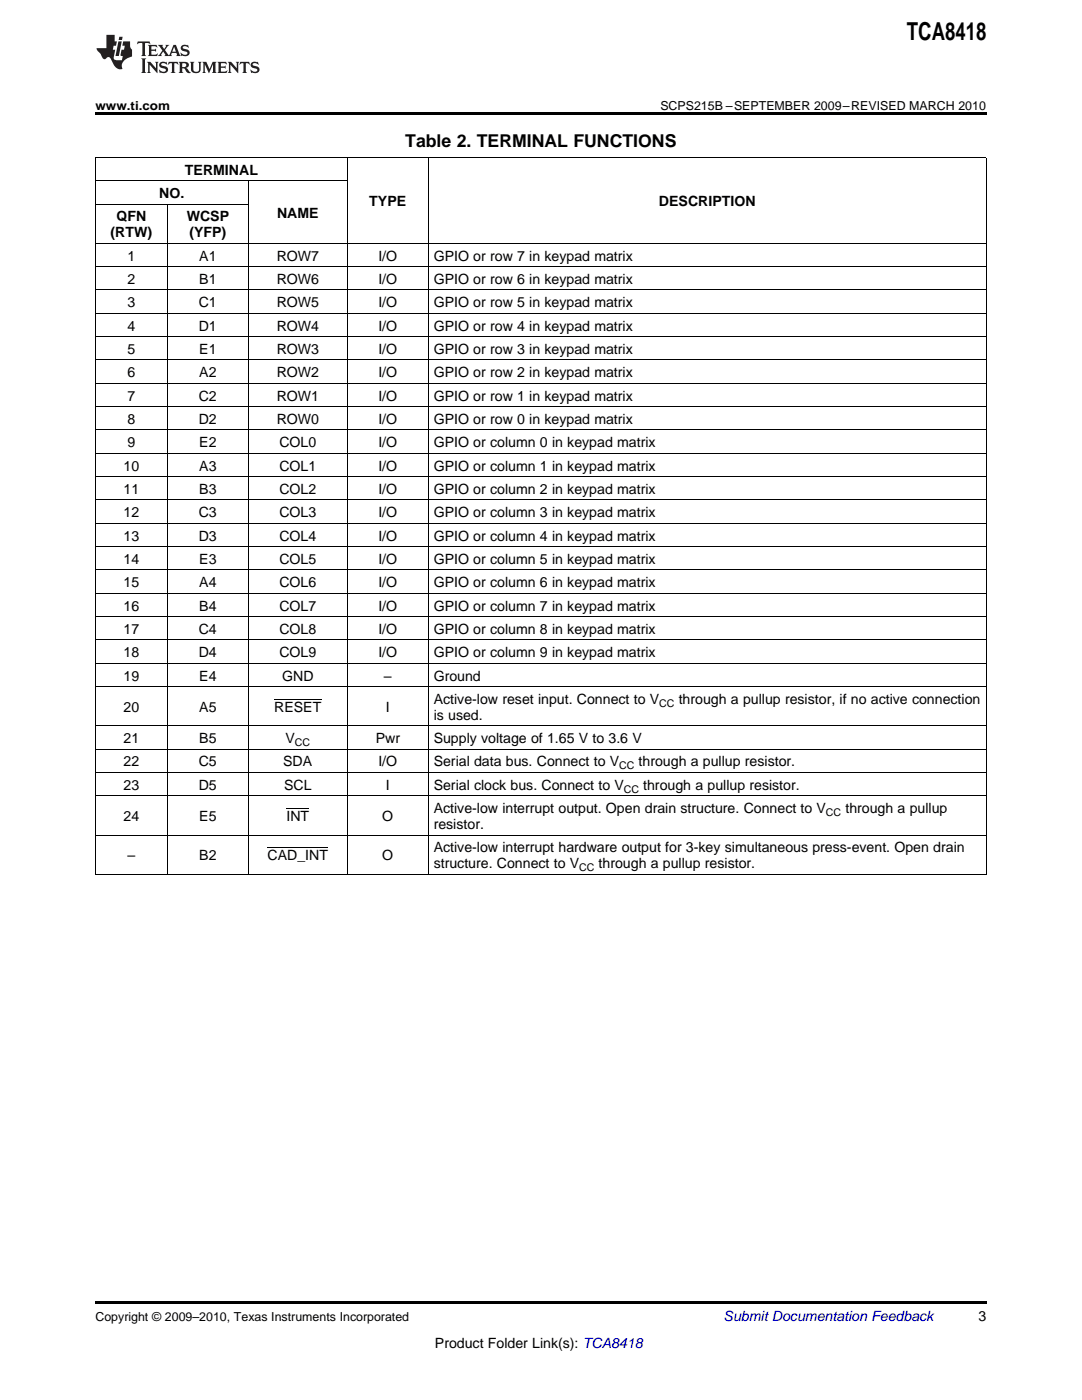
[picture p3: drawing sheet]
<svg xmlns="http://www.w3.org/2000/svg" width="216mm" height="279mm" viewBox="0 0 216 279" stroke-linecap="round" stroke-linejoin="round" font-family="sans-serif">
<defs><g id="words">
<text font-size="4.9" x="181" y="7.9">TCA8418</text>
<text font-size="3.5" x="80.9" y="29.4">Table 2. TERMINAL FUNCTIONS</text>
<g font-size="2.8">
<text x="36.9" y="34.9">TERMINAL</text>
<text x="31.8" y="39.5">NO.</text>
<text x="73.7" y="41.1">TYPE</text>
<text x="131.5" y="41.1">DESCRIPTION</text>
<text x="22" y="47.3">(RTW)</text>
<text x="23.2" y="44.2">QFN</text>
<text x="37.3" y="44.2">WCSP</text>
<text x="37.8" y="47.3">(YFP)</text>
<text x="55.3" y="43.4">NAME</text>
<text x="25.4" y="52">1</text>
<text x="39.8" y="52">A1</text>
<text x="55.2" y="52">ROW7</text>
<text x="75.5" y="52">I/O</text>
<text x="86.5" y="52">GPIO or row 7 in keypad matrix</text>
<text x="25.4" y="56.7">2</text>
<text x="39.8" y="56.7">B1</text>
<text x="55.2" y="56.7">ROW6</text>
<text x="75.5" y="56.7">I/O</text>
<text x="86.5" y="56.7">GPIO or row 6 in keypad matrix</text>
<text x="25.4" y="61.3">3</text>
<text x="25.4" y="66">4</text>
<text x="39.7" y="61.3">C1</text>
<text x="39.7" y="66">D1</text>
<text x="55.2" y="61.3">ROW5</text>
<text x="55.2" y="66">ROW4</text>
<text x="75.5" y="61.3">I/O</text>
<text x="75.5" y="66">I/O</text>
<text x="86.5" y="61.3">GPIO or row 5 in keypad matrix</text>
<text x="86.5" y="66">GPIO or row 4 in keypad matrix</text>
<text x="25.4" y="70.6">5</text>
<text x="39.8" y="70.6">E1</text>
<text x="55.2" y="70.6">ROW3</text>
<text x="75.5" y="70.6">I/O</text>
<text x="86.5" y="70.6">GPIO or row 3 in keypad matrix</text>
<text x="25.4" y="75.3">6</text>
<text x="39.8" y="75.3">A2</text>
<text x="55.2" y="75.3">ROW2</text>
<text x="75.5" y="75.3">I/O</text>
<text x="86.5" y="75.3">GPIO or row 2 in keypad matrix</text>
<text x="25.4" y="79.9">7</text>
<text x="39.7" y="79.9">C2</text>
<text x="55.2" y="79.9">ROW1</text>
<text x="75.5" y="79.9">I/O</text>
<text x="86.5" y="79.9">GPIO or row 1 in keypad matrix</text>
<text x="25.4" y="84.6">8</text>
<text x="25.4" y="89.3">9</text>
<text x="39.7" y="84.6">D2</text>
<text x="39.8" y="89.3">E2</text>
<text x="55.2" y="84.6">ROW0</text>
<text x="55.7" y="89.3">COL0</text>
<text x="75.5" y="84.6">I/O</text>
<text x="75.5" y="89.3">I/O</text>
<text x="86.5" y="84.6">GPIO or row 0 in keypad matrix</text>
<text x="86.5" y="89.3">GPIO or column 0 in keypad matrix</text>
<text x="24.7" y="93.9">10</text>
<text x="39.8" y="93.9">A3</text>
<text x="55.7" y="93.9">COL1</text>
<text x="75.5" y="93.9">I/O</text>
<text x="86.5" y="93.9">GPIO or column 1 in keypad matrix</text>
<text x="24.7" y="98.6">11</text>
<text x="39.8" y="98.6">B3</text>
<text x="55.7" y="98.6">COL2</text>
<text x="75.5" y="98.6">I/O</text>
<text x="86.5" y="98.6">GPIO or column 2 in keypad matrix</text>
<text x="24.7" y="103.2">12</text>
<text x="24.7" y="107.9">13</text>
<text x="39.7" y="103.2">C3</text>
<text x="39.7" y="107.9">D3</text>
<text x="55.7" y="103.2">COL3</text>
<text x="55.7" y="107.9">COL4</text>
<text x="75.5" y="103.2">I/O</text>
<text x="75.5" y="107.9">I/O</text>
<text x="86.5" y="103.2">GPIO or column 3 in keypad matrix</text>
<text x="86.5" y="107.9">GPIO or column 4 in keypad matrix</text>
<text x="24.7" y="112.5">14</text>
<text x="39.8" y="112.5">E3</text>
<text x="55.7" y="112.5">COL5</text>
<text x="75.5" y="112.5">I/O</text>
<text x="86.5" y="112.5">GPIO or column 5 in keypad matrix</text>
<text x="24.7" y="117.2">15</text>
<text x="39.8" y="117.2">A4</text>
<text x="55.7" y="117.2">COL6</text>
<text x="75.5" y="117.2">I/O</text>
<text x="86.5" y="117.2">GPIO or column 6 in keypad matrix</text>
<text x="24.7" y="121.8">16</text>
<text x="39.8" y="121.8">B4</text>
<text x="55.7" y="121.8">COL7</text>
<text x="75.5" y="121.8">I/O</text>
<text x="86.5" y="121.8">GPIO or column 7 in keypad matrix</text>
<text x="24.7" y="126.5">17</text>
<text x="24.7" y="131.2">18</text>
<text x="39.7" y="126.5">C4</text>
<text x="39.7" y="131.2">D4</text>
<text x="55.7" y="126.5">COL8</text>
<text x="55.7" y="131.2">COL9</text>
<text x="75.5" y="126.5">I/O</text>
<text x="75.5" y="131.2">I/O</text>
<text x="86.5" y="126.5">GPIO or column 8 in keypad matrix</text>
<text x="86.5" y="131.2">GPIO or column 9 in keypad matrix</text>
<text x="24.7" y="135.8">19</text>
<text x="39.8" y="135.8">E4</text>
<text x="56.3" y="135.8">GND</text>
<text x="76.6" y="135.8">–</text>
<text x="86.5" y="135.8">Ground</text>
<text x="24.7" y="142.1">20</text>
<text x="39.8" y="142.1">A5</text>
<text x="54.7" y="142.1">RESET</text>
<text x="77" y="142.1">I</text>
<text x="86.5" y="140.5">Active-low reset input. Connect to V</text>
<text x="86.5" y="143.7">is used.</text>
<text x="135.4" y="140.5">through a pullup resistor, if no active connection</text>
<text x="24.7" y="148.3">21</text>
<text x="39.8" y="148.3">B5</text>
<text x="57" y="148.3">V</text>
<text x="75" y="148.3">Pwr</text>
<text x="86.5" y="148.3">Supply voltage of 1.65 V to 3.6 V</text>
<text x="24.7" y="153">22</text>
<text x="39.7" y="153">C5</text>
<text x="56.5" y="153">SDA</text>
<text x="75.5" y="153">I/O</text>
<text x="86.5" y="153">Serial data bus. Connect to V</text>
<text x="127.4" y="153">through a pullup resistor.</text>
<text x="24.7" y="157.6">23</text>
<text x="39.7" y="157.6">D5</text>
<text x="56.7" y="157.6">SCL</text>
<text x="77" y="157.6">I</text>
<text x="86.5" y="157.6">Serial clock bus. Connect to V</text>
<text x="128.3" y="157.6">through a pullup resistor.</text>
<text x="24.7" y="163.9">24</text>
<text x="39.8" y="163.9">E5</text>
<text x="57.1" y="163.9">INT</text>
<text x="76.3" y="163.9">O</text>
<text x="86.5" y="162.3">Active-low interrupt output. Open drain structure. Connect to V</text>
<text x="86.5" y="165.5">resistor.</text>
<text x="168.7" y="162.3">through a pullup</text>
<text x="25.4" y="171.7">–</text>
<text x="39.8" y="171.7">B2</text>
<text x="53.4" y="171.7">CAD_INT</text>
<text x="76.3" y="171.7">O</text>
<text x="86.5" y="170.1">Active-low interrupt hardware output for 3-key simultaneous press-event. Open drain</text>
<text x="86.5" y="173.3">structure. Connect to V</text>
<text x="119.4" y="173.3">through a pullup resistor.</text>
<text x="195.3" y="263.6">3</text>
<text x="86.8" y="269">Product Folder Link(s): TCA8418</text>
</g>
<text font-size="2.8" fill="#0000c8" x="144.4" y="263.6">Submit Documentation Feedback</text>
<g font-size="2.5">
<text x="19" y="21.9">www.ti.com</text>
<text x="131.8" y="21.9">SCPS215B –SEPTEMBER 2009–REVISED MARCH 2010</text>
<text x="19" y="263.6">Copyright © 2009–2010, Texas Instruments Incorporated</text>
</g>
<g font-size="2.1">
<text x="131.6" y="141">CC</text>
<text x="58.8" y="148.9">CC</text>
<text x="123.5" y="153.5">CC</text>
<text x="124.5" y="158.2">CC</text>
<text x="164.8" y="162.8">CC</text>
<text x="115.6" y="173.8">CC</text>
</g>
</g></defs>
<g fill="#231f20">
<path d="M27.5 8.3l-.1 .5 .4-.2h.6v.1v2.1l-.2 .4h1l-.3-.4v-2.1l.1-.1h.5l.5 .2-.2-.5zM29.5 9l.2 .3v1.5l-.2 .4h1.8l.2-.6a1.04 1.04 0 0 1-1.3 .2v-.7h.6l.3 .2v-.6l-.3 .2h-.6v-.6l.8-.1 .4 .3-.2-.5zM31.5 9l.9 1.1-.9 1.1h.8l-.2-.2 .5-.7 .4 .7-.2 .2h1.5l-.1-.2 .1-.4h.9l.1 .4-.2 .2h1l-.3-.3-.7-1.9h-.5l-.9 2-.8-1 .9-1h-.8l.1 .3-.3 .5-.4-.6 .2-.2zM34.7 9.3l.4 1h-.7zM36.3 9.1a.63 .63 0 0 0-.2 .7 .63 .63 0 0 0 .6 .4l.6 .2 .1 .2a.75 .75 0 0 1-.7 .4 .75 .75 0 0 1-.6-.5l.1 .7 .1-.1a1.11 1.11 0 0 0 1.5-.6 1.13 1.13 0 0 0-1.2-.8l-.1-.4a1.04 1.04 0 0 1 1.2 .2l-.2-.5-.1 .1-.5-.2zM28.2 11.7l.2 .3v2.2l-.2 .4h1l-.3-.4v-2.2l.3-.3zM29.3 12.3l.3 .4v1.5l-.3 .4h.8l-.2-.4v-1.3l1.5 1.7v-1.9l.2-.4h-.7l.2 .4v.9l-1.1-1.3zM32 12.5a.62 .62 0 0 0-.2 .7 .62 .62 0 0 0 .6 .4l.6 .1 .1 .3a.76 .76 0 0 1-.7 .3 .76 .76 0 0 1-.6-.4l.1 .7 .1-.1a1.11 1.11 0 0 0 1.5-.6 1.13 1.13 0 0 0-1.2-.8l-.1-.4a1.04 1.04 0 0 1 1.2 .2l-.2-.6-.1 .1-.5-.1zM33.7 12.3l-.2 .7a.61 .61 0 0 1 .8-.4v1.6l-.2 .4h.9l-.2-.4v-1.6a.63 .63 0 0 1 .8 .4l-.2-.7zM35.6 12.3l.3 .4v1.5l-.3 .4h1l-.2-.2v-.8l.5 .2a.76 .76 0 0 0 1.2 .7l-1-1a.58 .58 0 0 0 .6-.5 .58 .58 0 0 0-.5-.6zM36.4 12.7l.1-.1a.45 .45 0 0 1 .5 .1 .45 .45 0 0 1 .1 .5l-.7 .2zM37.9 12.3l.2 .2a2.17 2.17 0 0 0 .3 1.9 .99 .99 0 0 0 1.6-.6v-1.1l.2-.4h-.7l.2 .2a1.92 1.92 0 0 1-.2 1.8 .6 .6 0 0 1-.9-.5v-1.1l.2-.4zM40.4 12.3l.2 .4v1.5l-.2 .4h.7l-.2-.4v-1.4l.8 1.8 .8-1.8v1.4l-.2 .4h.9l-.2-.4v-1.5l.2-.4h-.8l-.6 1.5-.6-1.5zM43.4 12.3l.2 .4v1.5l-.2 .4h1.8l.2-.6a1.04 1.04 0 0 1-1.3 .2v-.7h.5l.4 .2v-.6l-.4 .2h-.5v-.7h.8l.3 .3-.1-.6zM45.5 12.3l.2 .4v1.5l-.2 .4h.7l-.2-.4v-1.3l1.5 1.7v-1.9l.2-.4h-.7l.2 .4v.9l-1.1-1.3zM47.9 12.3l-.1 .7a.61 .61 0 0 1 .8-.4v1.6l-.3 .4h1l-.3-.4 .1-1.6a.63 .63 0 0 1 .7 .4l-.1-.7zM50.2 12.5a.62 .62 0 0 0-.2 .7 .62 .62 0 0 0 .6 .4l.6 .1 .2 .3a.76 .76 0 0 1-.8 .3 .76 .76 0 0 1-.6-.4l.1 .7 .2-.1a1.11 1.11 0 0 0 1.5-.6 1.13 1.13 0 0 0-1.3-.8l-.1-.4a1.04 1.04 0 0 1 1.2 .2l-.1-.6-.2 .1-.5-.1z"/>
<path d="M21.2 7v2.6h-1.9l.1 .4 .7 .9a.91 .91 0 0 0 1 .9 .56 .56 0 0 1 .5-.4 .56 .56 0 0 1 .5 .3l.4 .8a1.53 1.53 0 0 0 1.9 1.2 1.54 1.54 0 0 1 1-2.1l.9-.3v-1.4a1.52 1.52 0 0 1-.3-1.6h-1.4l-.2 .8h.5l-.2 .8h-.4l-.2 1v.2l.4 .1-.2 .8a1.93 1.93 0 0 1-1.6-.2l.3-1.9h-.5l.2-.8h.4l.2-.8h-.4v-1.3zM23.6 8.3l-.6 2.9h.7l.6-2.9zM23.8 7.3l-.1 .7h.6l.2-.7z"/>
</g>
<path d="M19 22.5h177.8v.5h-177.8zM19 259.7h177.8v.5h-177.8z" fill="#000"/>
<g fill="none" stroke="#000" stroke-width=".2">
<path d="M19 36.1h50.3M19 31.4h177.8M19.1 31.5v143.1M49.5 36.1v138.5M69.3 31.5v143.1M85.4 31.5v143.1M196.8 31.5v143.1M19 57.9h177.8M19 53.2h177.8M19 48.6h177.8M19 40.7h30.6M33.4 40.8v133.8"/>
<path d="M19 76.5h177.8M19 71.8h177.8M19 67.2h177.8M19 62.5h177.8M19 99.8h177.8M19 95.1h177.8M19 90.5h177.8M19 85.8h177.8M19 81.2h177.8M19 118.4h177.8M19 113.8h177.8M19 109.1h177.8"/>
<path d="M19 104.4h177.8M19 137h177.8M19 132.4h177.8M19 127.7h177.8M19 123.1h177.8M54.7 139.6h9.4M19 158.8h177.8M19 154.2h177.8M19 149.5h177.8M19 144.9h177.8M19 174.5h177.8M19 166.7h177.8"/>
<path d="M53.4 169.2h12M57.1 161.4h4.6"/>
</g>
<use href="#words"/>
</svg>
